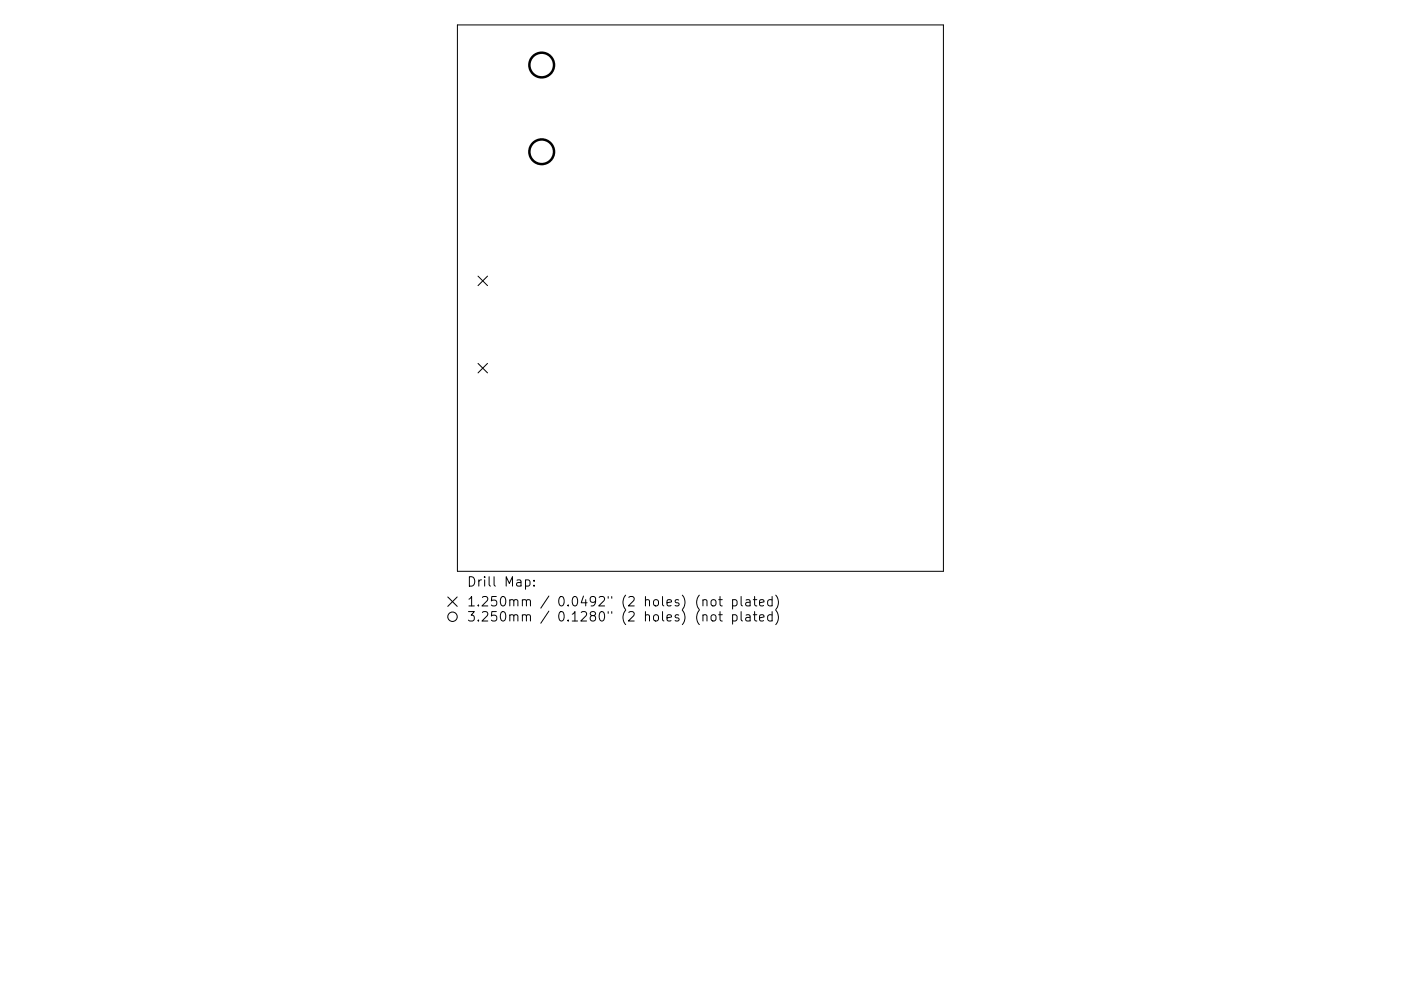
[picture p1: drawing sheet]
<svg xmlns="http://www.w3.org/2000/svg" width="297mm" height="210mm" viewBox="0 0 297 210" stroke-linecap="round" stroke-linejoin="round" font-family="sans-serif">
<defs><g id="words">
<g font-size="2.8">
<text x="98.9" y="124.5">Drill Map:</text>
<text x="98.9" y="128.7">1.250mm / 0.0492&quot; (2 holes) (not plated)</text>
<text x="98.9" y="131.9">3.250mm / 0.1280&quot; (2 holes) (not plated)</text>
</g>
</g></defs>
<g fill="none" stroke="#000" stroke-width=".21">
<path d="M97 5.3h103v115.9h-103zM101.4 58.6l2 2M103.4 58.6l-2 2M101.4 77.1l2 2M103.4 77.1l-2 2M94.9 126.7l2 2M96.9 126.7l-2 2M111.4 123.1l.6-.1 .4 .4v.6l-.2 .3h-.8M113.2 124.2v.2M113.2 123.1v.2M149 127.4l.3-.2 .5 .1 .1 1.3M149 130.6a.5 .5 0 0 1 .9 .1v1.1"/>
<path d="M150.8 127.4l.3-.2a.54 .54 0 0 1 .7 .4v.6a.54 .54 0 0 1-.5 .4 .54 .54 0 0 1-.5-.4zM150.8 130.6a.54 .54 0 0 1 .6-.2 .54 .54 0 0 1 .4 .4v.6a.54 .54 0 0 1-.5 .4 .54 .54 0 0 1-.5-.4zM152.4 127.2h.7M152.4 130.4h.7M152.7 126.6v1.7l.1 .2 .3 .1M152.7 129.8v1.7l.1 .2 .3 .1M155.3 127.3l.6-.1 .4 .4v.6l-.2 .3h-.8M155.3 130.5l.6-.1 .4 .4v.6l-.2 .3h-.8M155.3 127.2v2M155.3 130.4v2M157.1 126.6v1.7l.3 .3M157.1 129.8v1.7l.3 .3"/>
<path d="M158.2 127.3h.7l.1 1.3M158.2 130.5h.7l.1 1.3M159 127.7l-.6 .1a.39 .39 0 0 0-.3 .4 .39 .39 0 0 0 .3 .4l.6-.1M159 130.9l-.6 .1a.39 .39 0 0 0-.3 .4 .39 .39 0 0 0 .3 .4l.6-.1M159.7 127.2h.8M159.7 130.4h.8M160 126.6v1.7l.1 .2 .4 .1M160 129.8v1.7l.1 .2 .4 .1M161 127.9l1-.2-.1-.4-.6-.1-.3 .3 .1 1h.8M161 131.1l1-.2-.1-.4-.6-.1-.3 .3 .1 1h.8M163.7 127.3l-.6-.1-.3 .4v.6l.1 .3h.8M163.7 130.5l-.6-.1-.3 .4v.6l.1 .3h.8"/>
<path d="M163.7 126.6v2M163.7 129.8v2M164.5 126.3a2.29 2.29 0 0 1 0 3M164.5 129.5a2.29 2.29 0 0 1 0 3"/>
<circle cx="95.9" cy="130.9" r="1"/>
</g>
<g fill="none" stroke="#000" stroke-width=".52">
<circle cx="114.9" cy="13.8" r="2.62"/>
<circle cx="114.9" cy="32.2" r="2.62"/>
</g>
<use href="#words"/>
</svg>
